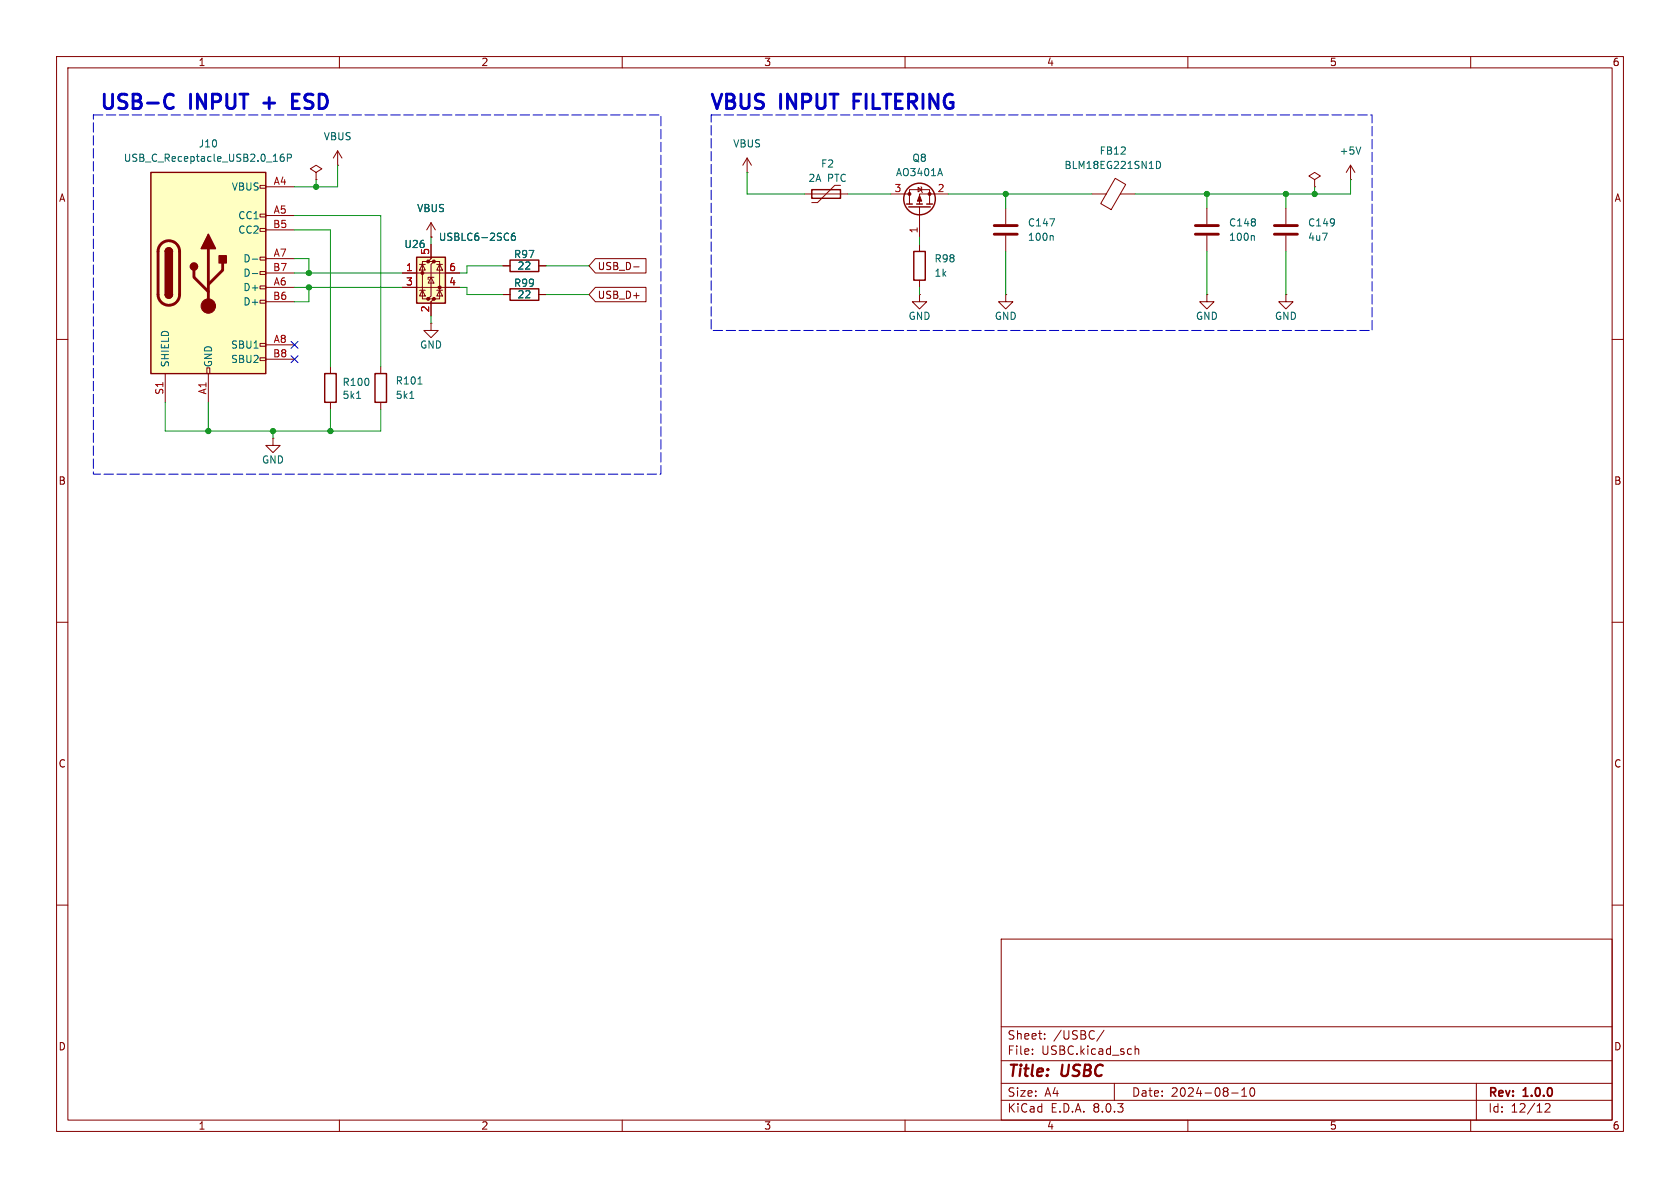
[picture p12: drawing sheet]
<svg xmlns="http://www.w3.org/2000/svg" width="297mm" height="210mm" viewBox="0 0 297 210" stroke-linecap="round" stroke-linejoin="round" font-family="sans-serif">
<defs><g id="words">
<g font-size="3.5" fill="#0000c2">
<text x="17.3" y="20.1">USB-C</text>
<text x="33.6" y="20.1">INPUT</text>
<text x="47.5" y="20.1">+</text>
<text x="53.6" y="20.1">ESD</text>
<text x="125.2" y="20.1">VBUS</text>
<text x="137.9" y="20.1">INPUT</text>
<text x="151.9" y="20.1">FILTERING</text>
</g>
<g font-size="2.8" fill="#840000">
<text x="178" y="190.9">Title:</text>
<text x="187.7" y="190.9">USBC</text>
</g>
<g font-size="2.1" fill="#840000">
<text x="178" y="184">Sheet:</text>
<text x="186.2" y="184">/USBC/</text>
<text x="178" y="186.7">File:</text>
<text x="184.1" y="186.7">USBC.kicad_sch</text>
<text x="178" y="196.9">KiCad</text>
<text x="178" y="194.1">Size:</text>
<text x="184.7" y="194.1">A4</text>
<text x="185.7" y="196.9">E.D.A.</text>
<text x="193.3" y="196.9">8.0.3</text>
<text x="200" y="194.1">Date:</text>
<text x="207" y="194.1">2024-08-10</text>
<text x="263" y="194.3">Rev:</text>
<text x="263" y="196.9">Id:</text>
<text x="267.1" y="196.9">12/12</text>
<text x="269.4" y="194.3">1.0.0</text>
</g>
<g font-size="1.8" fill="#840000">
<text x="35" y="11.9">1</text>
<text x="85" y="11.9">2</text>
<text x="135" y="11.9">3</text>
<text x="185" y="11.9">4</text>
<text x="235" y="11.9">5</text>
<text x="285" y="11.9">6</text>
<text x="10.3" y="35.9">A</text>
<text x="285.3" y="35.9">A</text>
<text x="105.6" y="47.9">USB_D-</text>
<text x="105.6" y="53">USB_D+</text>
<text x="10.3" y="85.9">B</text>
<text x="285.3" y="85.9">B</text>
<text x="10.3" y="135.9">C</text>
<text x="285.3" y="135.9">C</text>
<text x="10.3" y="185.9">D</text>
<text x="285.3" y="185.9">D</text>
<text x="35" y="199.9">1</text>
<text x="85" y="199.9">2</text>
<text x="135" y="199.9">3</text>
<text x="185" y="199.9">4</text>
<text x="235" y="199.9">5</text>
<text x="285" y="199.9">6</text>
</g>
<g font-size="1.8" fill="#006464">
<text x="21.8" y="28.8">USB_C_Receptacle_USB2.0_16P</text>
<text x="35" y="26.3">J10</text>
<text x="57.1" y="25">VBUS</text>
<text x="129.5" y="26.3">VBUS</text>
<text x="145.1" y="29.8">F2</text>
<text x="161.2" y="28.8">Q8</text>
<text x="194.3" y="27.5">FB12</text>
<text x="236.7" y="27.5">+5V</text>
<text x="40.9" y="33.9">VBUS</text>
<text x="142.8" y="32.4">2A</text>
<text x="146.3" y="32.4">PTC</text>
<text x="158.3" y="31.3">AO3401A</text>
<text x="188.1" y="30.1">BLM18EG221SN1D</text>
<text x="42" y="39">CC1</text>
<text x="42" y="41.5">CC2</text>
<text x="73.6" y="37.7">VBUS</text>
<text x="181.6" y="40.2">C147</text>
<text x="217.2" y="40.2">C148</text>
<text x="231.1" y="40.2">C149</text>
<text x="42.9" y="46.6">D-</text>
<text x="71.4" y="44">U26</text>
<text x="77.5" y="42.8">USBLC6-2SC6</text>
<text x="90.8" y="45.8">R97</text>
<text x="91.4" y="47.9">22</text>
<text x="165.1" y="46.6">R98</text>
<text x="181.6" y="42.8">100n</text>
<text x="217.2" y="42.8">100n</text>
<text x="231.1" y="42.8">4u7</text>
<text x="42.9" y="51.7">D+</text>
<text x="42.9" y="49.1">D-</text>
<text x="90.8" y="50.9">R99</text>
<text x="91.4" y="52.9">22</text>
<text x="165.1" y="49.1">1k</text>
<text x="42.9" y="54.2">D+</text>
<text x="160.5" y="56.7">GND</text>
<text x="175.8" y="56.7">GND</text>
<text x="211.3" y="56.7">GND</text>
<text x="225.3" y="56.7">GND</text>
<text x="30.1" y="65" transform="rotate(-90 30.1 65)">SHIELD</text>
<text x="37.7" y="65" transform="rotate(-90 37.7 65)">GND</text>
<text x="40.8" y="61.8">SBU1</text>
<text x="40.8" y="64.4">SBU2</text>
<text x="74.2" y="61.8">GND</text>
<text x="60.5" y="68.4">R100</text>
<text x="60.5" y="70.7">5k1</text>
<text x="69.9" y="68.2">R101</text>
<text x="69.9" y="70.7">5k1</text>
<text x="46.2" y="82.1">GND</text>
</g>
<g font-size="1.8" fill="#a90000">
<text x="48.3" y="32.8">A4</text>
<text x="158" y="34">3</text>
<text x="165.7" y="34">2</text>
<text x="48.2" y="40.4">B5</text>
<text x="48.3" y="37.8">A5</text>
<text x="162.3" y="41.3" transform="rotate(-90 162.3 41.3)">1</text>
<text x="48.3" y="45.5">A7</text>
<text x="75.9" y="45.2" transform="rotate(-90 75.9 45.2)">5</text>
<text x="48.2" y="53.1">B6</text>
<text x="48.2" y="48">B7</text>
<text x="48.3" y="50.5">A6</text>
<text x="71.7" y="48">1</text>
<text x="71.7" y="50.5">3</text>
<text x="79.3" y="50.5">4</text>
<text x="79.3" y="48">6</text>
<text x="75.9" y="55.3" transform="rotate(-90 75.9 55.3)">2</text>
<text x="48.2" y="63.2">B8</text>
<text x="48.3" y="60.7">A8</text>
<text x="29" y="69.9" transform="rotate(-90 29 69.9)">S1</text>
<text x="36.6" y="69.8" transform="rotate(-90 36.6 69.8)">A1</text>
</g>
</g></defs>
<g fill="none" stroke="#840000" stroke-width=".18">
<path d="M10 10h277v190h-277zM12 12h273v186h-273zM60 10v2M110 10v2M160 10v2M210 10v2M260 10v2M76.2 39.4l-.8 1.2M76.2 39.4v2.5M76.2 39.4l.8 1.2M10 60h2M76.2 41.9h.1"/>
<path d="M227.3 52.1v1.2h1.3l-1.3 1.3-1.2-1.3h1.2M227.3 52.1h.1M285 60h2M10 110h2M285 110h2M10 160h2M285 160h2M177 166h108v32h-108zM60 198v2M110 198v2M160 198v2M177 194.5h108"/>
<path d="M177 191.5h108M177 187.5h108M177 181.5h108M182.5 186.3v.1M182.5 185.5v.1M184.7 183.6v.1M184.7 182.8v.1M195.2 182.1l-1.3 2M197 191.5v3M200.7 184.9v1.5M200.7 185.5l.2-.1 .3 .1 .1 .9M210 198v2"/>
<path d="M217.7 193.2h1.2M219.5 193.8h.9M219.5 192.7l.5-.4v1.5M221.2 192.4l.1-.1a.81 .81 0 0 1 .6 .6 .81 .81 0 0 1-.3 .8l-.1 .1a.81 .81 0 0 1-.6-.6 .81 .81 0 0 1 .3-.8zM260 198v2M261 191.5v6.5M273.2 195.2l.5-.1 .3 .1v.3l-.9 1.1h.9"/>
</g>
<path d="M73.7 45.5h5v8.1h-5z" fill="#ffffc2"/>
<g fill="#840000" stroke="#840000" stroke-width=".18">
<circle cx="74.7" cy="48.3" r=".25"/>
<circle cx="75.7" cy="52.8" r=".25"/>
<circle cx="75.7" cy="46.2" r=".25"/>
<circle cx="76.7" cy="52.8" r=".25"/>
<circle cx="76.7" cy="46.2" r=".25"/>
<circle cx="77.7" cy="50.8" r=".25"/>
</g>
<g fill="none" stroke="#840000" stroke-width=".18">
<path d="M59.7 29.2h.1M59.7 26.7l-.8 1.2M59.7 26.7v2.5M59.7 26.7l.8 1.2M142.2 34.3h7.7M148.6 32.8h-1l-3.1 3h-1M177.8 36.8v2.8M193 34.3h2.6M197.2 31.5l1.8 1.1-2.6 4.5-1.8-1.1zM198.1 34.3h2.6M213.4 36.8v2.8M227.3 36.8v2.8"/>
<path d="M232.4 31.8l1-.7-1-.6-1 .6 1 .7v1.2M232.4 33h.1M238.8 31.8h.1M238.8 29.2l-.8 1.3M238.8 29.2v2.6M238.8 29.2l.7 1.3M71.1 50.8h10.2M71.1 48.3h10.2M74.2 51.3h1M74.2 46.7h1M74.7 46.7l.5 1.1h-1zM74.7 51.3l.5 1h-1z"/>
<path d="M75.7 46.2h-1v6.6h1M76.2 49l.5 1h-1zM76.2 43.2v2.5l-.5 .5h1l-.5 .5v5.6l-.5 .5h1l-.5 .5v2.6M76.7 49h-1v.4M76.7 46.2h1v6.6h-1M77.2 51.3h1M77.2 46.7h1M77.7 51.3l.5 1h-1zM77.7 46.7l.5 1.1h-1zM88.9 52.1h1.3M88.9 47h1.3M95.2 52.1h1.3"/>
<path d="M95.2 47h1.3M162.6 52.1v1.2h1.2l-1.2 1.3-1.3-1.3h1.3M162.6 52.1h.1M162.6 43.2v1.3M162.6 49.5v1.3M177.8 52.1v1.2h1.3l-1.3 1.3-1.3-1.3h1.3M177.8 52.1h.1M177.8 41.7v2.8M213.4 52.1v1.2h1.2l-1.2 1.3-1.3-1.3h1.3M213.4 52.1h.1M213.4 41.7v2.8M227.3 41.7v2.8"/>
</g>
<path d="M143.5 33.5h5.1v1.6h-5.1zM73.7 45.5h5v8.1h-5zM90.2 51.1h5v2h-5zM90.2 46h5v2h-5zM161.5 44.5h2.1v5h-2.1z" fill="none" stroke="#840000" stroke-width=".25"/>
<path d="M185.6 38.7h.8l-.5 1.2M204.4 28.5a.64 .64 0 0 1 .8 .7 .64 .64 0 0 1-.8 .6zM240.6 26l-.4 1.2M91 41.2l-.4 .1a.86 .86 0 0 0 0 1.2l.5-.1v-.5l-.2-.2-.4 .1-.1 .1M186 41.6l.2 .2v.7M221.6 41.6l.2 .2v.7" fill="none" stroke="#006464" stroke-width=".18"/>
<path d="M175.8 39.9h4M211.3 39.9h4.1M225.3 39.9h4.1M175.8 41.4h4M211.3 41.4h4.1M225.3 41.4h4.1" fill="none" stroke="#840000" stroke-width=".51"/>
<path d="M26.7 30.5h20.3v35.5h-20.3z" fill="#ffffc2"/>
<g fill="none" stroke="#840000" stroke-width=".18">
<path d="M46 37.8h1v.6h-1zM46 32.8h1v.5h-1zM47 33h5.1M47 38.1h5.1M55.9 30.5l1-.7-1-.6-1 .6 1 .7v1.3M55.9 31.8h.1M132.1 30.5h.1M132.1 27.9l-.8 1.3M132.1 27.9v2.6M132.1 27.9l.7 1.3M157.5 34.3h3.3M160.8 36.1v-2.6h3.5v2.6"/>
<path d="M162.3 33.1l.6 .4-.6 .4zM162.6 36.6v5.3M162.8 33l.1 .1v.8l.2 .1M167.6 34.3h-5v1.8M46 53.1h1v.5h-1zM46 50.5h1v.6h-1zM46 48h1v.5h-1zM46 45.5h1v.5h-1zM46 40.4h1v.5h-1zM47 50.8h5.1M47 45.7h5.1M47 40.6h5.1"/>
<path d="M47 53.3h5.1M47 48.3h5.1M71.1 50.8h2.6M71.1 48.3h2.6M76.2 57.2v1.2h1.3l-1.3 1.3-1.3-1.3h1.3M76.2 57.2h.1M76.2 41.9h.1M76.2 43.2v2.5M76.2 53.3v2.6M78.7 50.8h2.6M78.7 48.3h2.6M88.9 52.1h1.3"/>
<path d="M88.9 47h1.3M95.2 52.1h1.3M95.2 47h1.3M105.3 50.8h8.9v2.5h-8.9l-1.2-1.2zM105.3 45.7h8.9v2.6h-8.9l-1.2-1.3zM112 47.2h1M29.2 66v5.1M36.6 65h.5v1h-.5zM36.8 66v5.1M46 63.2h1v.6h-1zM46 60.7h1v.5h-1zM47 61h5.1"/>
<path d="M47 63.5h5.1M48.3 77.5v1.2h1.2l-1.2 1.3-1.3-1.3h1.3M48.3 77.5h.1M58.4 64.8v1.2M58.4 71.1v1.3M67.3 64.8v1.2M67.3 71.1v1.3"/>
</g>
<g fill="none" stroke="#840000" stroke-width=".25">
<path d="M26.7 30.5h20.3v35.5h-20.3zM160.3 36.1h1M160.7 36.6h3.8M162.1 36.1h1M163.8 36.1h1M29.2 52.1a.64 .64 0 0 0 .6 .6 .64 .64 0 0 0 .7-.6M29.2 44.5a.64 .64 0 0 1 .6-.7 .64 .64 0 0 1 .7 .7M57.4 66h2v5.1h-2zM66.3 66h2v5.1h-2z"/>
<circle cx="162.6" cy="35.2" r="2.79"/>
</g>
<path d="M28.5 43.1a1.9 1.9 0 0 1 2.1-.4 1.9 1.9 0 0 1 1.1 1.8v7.6a1.91 1.91 0 0 1-1.9 1.9 1.91 1.91 0 0 1-1.9-1.9v-7.8l.2-.6zM34.3 47.8v1.2l2.5 2.6M36.8 43.9v10.2M39.4 46.5v1.3l-2.6 2.5" fill="none" stroke="#840000" stroke-width=".51"/>
<g fill="#840000" stroke="#840000" stroke-width=".25">
<path d="M29.2 52.1h1.3a.64 .64 0 0 1-.7 .6 .64 .64 0 0 1-.6-.6z"/>
<path d="M29.2 44.5h1.3v7.6h-1.3z"/>
<path d="M29.4 44a.64 .64 0 0 1 .7-.1 .64 .64 0 0 1 .4 .6h-1.3z"/>
<path d="M36.8 41.4l1.3 2.5h-2.5z"/>
<path d="M38.7 45.2h1.3v1.3h-1.3z"/>
<circle cx="34.3" cy="47.1" r=".63"/>
</g>
<g fill="#840000" stroke="#840000" stroke-width=".18">
<path d="M162.6 34.5l.3 1.1h-.7z"/>
<circle cx="36.8" cy="54.1" r="1.27"/>
<circle cx="164.3" cy="34.3" r=".25"/>
<circle cx="160.8" cy="34.3" r=".25"/>
</g>
<path d="M50.1 27.2l-.3 .1a.86 .86 0 0 0 0 1.2l.4-.1 .1-.4-.3-.3-.3 .1-.2 .2M50.8 27.9h.6l.1-.2v-.3l-.7-.2v1.3M166.2 29.8l.4 1.3M44.6 45.8h1M44.6 48.4h1M91 41.2l-.4 .1a.86 .86 0 0 0 0 1.2l.5-.1v-.5l-.2-.2-.4 .1-.1 .1M63 70.4h.8M72.4 70.4h.8M73.9 67.9h.7" fill="none" stroke="#006464" stroke-width=".18"/>
<path d="M29.6 16.8a.89 .89 0 0 1 1.1 .1M30.7 18.9a.89 .89 0 0 1-1.1 .2M51.7 17.9h.9M52.9 16.6h-1.2v2.6h1.2" fill="none" stroke="#0000c2" stroke-width=".51"/>
<path d="M16.5 20.3h100.3v63.5h-100.3zM125.7 20.3h116.9v38.1h-116.9z" fill="none" stroke="#0000c2" stroke-width=".18" stroke-dasharray="1.7 .6"/>
<g fill="none" stroke="#009600" stroke-width=".18">
<path d="M52.1 38.1h15.2v26.7M55.9 31.8v1.2M59.7 29.2v3.8h-7.6M132.1 30.5v3.8h10.1M149.9 34.3h7.6M167.6 34.3h25.4M177.8 34.3v2.5M213.4 34.3v2.5M227.3 34.3v2.5M232.4 33v1.3M238.8 31.8v2.5h-38.1M52.1 40.6h6.3v24.2"/>
<path d="M52.1 45.7h2.5v2.6M52.1 48.3h19M52.1 50.8h19M54.6 50.8v2.5h-2.5M76.2 41.9v1.3M76.2 55.9v1.3M81.3 50.8h1.2v1.3h6.4M88.9 47h-6.4v1.3h-1.2M96.5 52.1h7.6M96.5 47h7.6M162.6 41.9v1.3M162.6 50.8v1.3"/>
<path d="M177.8 44.5v7.6M213.4 44.5v7.6M227.3 44.5v7.6M29.2 71.1v5.1h38.1v-3.8M36.8 71.1v5.1M48.3 76.2v1.3M58.4 72.4v3.8"/>
</g>
<path d="M51.5 60.4l1.2 1.2M51.5 62.9l1.2 1.2M52.7 60.4l-1.2 1.2M52.7 62.9l-1.2 1.2" fill="none" stroke="#000084" stroke-width=".18"/>
<g fill="#009600" stroke="#009600" stroke-width=".18">
<circle cx="213.4" cy="34.3" r=".46"/>
<circle cx="227.3" cy="34.3" r=".46"/>
<circle cx="232.4" cy="34.3" r=".46"/>
<circle cx="177.8" cy="34.3" r=".46"/>
<circle cx="48.3" cy="76.2" r=".46"/>
<circle cx="58.4" cy="76.2" r=".46"/>
<circle cx="36.8" cy="76.2" r=".46"/>
<circle cx="54.6" cy="50.8" r=".46"/>
<circle cx="54.6" cy="48.3" r=".46"/>
<circle cx="55.9" cy="33" r=".46"/>
</g>
<use href="#words"/>
</svg>
